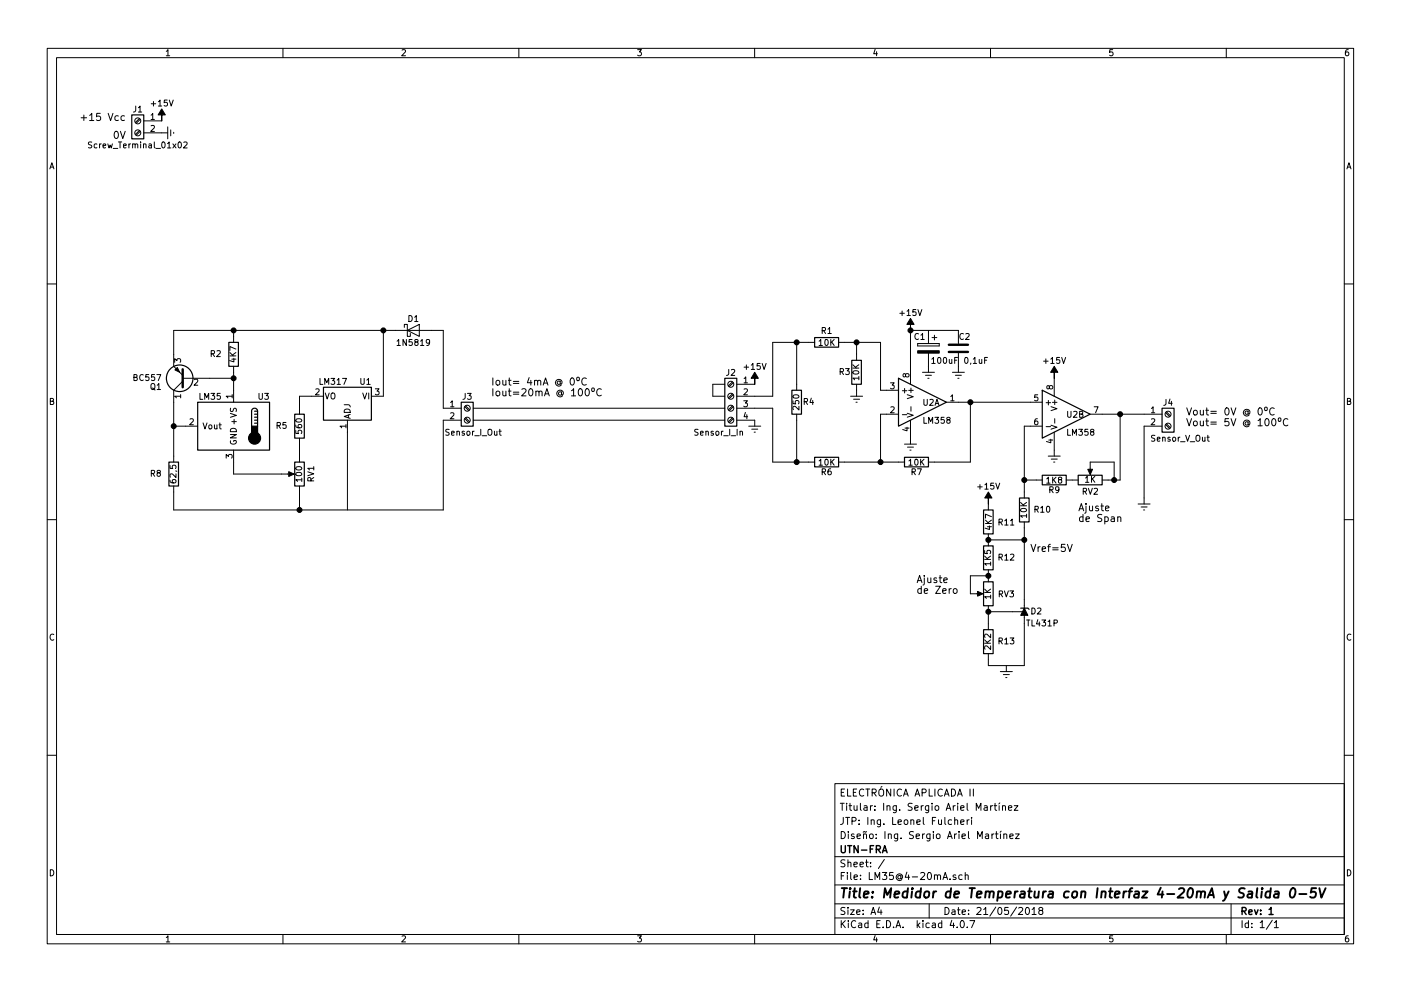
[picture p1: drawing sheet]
<svg xmlns="http://www.w3.org/2000/svg" width="297mm" height="210mm" viewBox="0 0 297 210" stroke-linecap="round" stroke-linejoin="round" font-family="sans-serif">
<g fill="none" stroke="#000" stroke-width=".21">
<path d="M10 10.3h277v189.9h-277zM12 12.2h273v186.1h-273zM35.3 10.9l.3-.4v1.3M35.3 11.8h.7M60 10.3v1.9M85.2 10.6l.5-.1 .3 .4-.8 .9h.8M110 10.3v1.9M135.2 10.5h.8l-.4 .5 .3 .1 .1 .2-.1 .4-.2 .1-.5-.1M160 10.3v1.9M185.5 10.5l-.3 .9h.8M185.9 11v.8M210 10.3v1.9"/>
<path d="M235.9 10.5h-.6v.6h.6l.1 .5-.3 .2-.4-.1M260 10.3v1.9M285.9 10.5l-.4 .1-.2 .2-.1 .8 .3 .2 .4-.1 .1-.4-.1-.2-.4-.1-.3 .3M10.6 35.8l.4-1.3 .4 1.3M10.7 35.5h.6M17.2 25h1.2M17.8 24.4v1.2M19 24.5l.5-.5v1.6M19 25.6h.9M19.5 30.2h-.7v.4a.54 .54 0 0 1 .6 .7l-.2 .1-.5-.1M20.5 30.6l-.3-.1-.2 .3 .1 .5h.4M21.1 30.5v.9"/>
<path d="M21.3 24h-.8l-.1 .8 .3-.2 .5 .1 .1 .6-.3 .3-.6-.2M21.5 30.5l-.4 .3M21.8 31l.6-.2v-.2l-.4-.1-.2 .2 .1 .6h.5M22.9 30.5l.2 .9 .2-.6 .3 .6 .2-.9M22.9 24l.5 1.6 .6-1.6M24 31.5h1M24.4 27.9h.2a.81 .81 0 0 1 .5 .7 .81 .81 0 0 1-.5 .8 .98 .98 0 0 1-.2-1.5zM25.1 24.6h-.4l-.3 .3 .1 .6h.6M25.1 30.1h.7M25.5 30.1v1.3M25.5 27.9l.5 1.5 .5-1.5M26.2 31l.6-.2-.1-.2-.3-.1-.2 .2v.6h.5"/>
<path d="M26.4 24.6h-.4l-.3 .3 .1 .6h.6M27.3 30.5v.9M27.7 30.5l-.4 .3M28.1 30.7l.2-.2 .3 .1 .1 .8M28.1 30.5v.9M28.7 30.7l.1-.2 .3 .1 .1 .8M28.8 22.5l-.1 1.1-.4 .2M29.3 22.9l.4-.4v1.3M29.3 23.8h.7M29.6 27.7l-.9 .8M29.6 25.1l-.9 .9M29.7 27.9l-.8 .8"/>
<path d="M29.7 25.3l-.8 .9M29.8 30.1v.1M29.8 30.5v.9M30.4 30.7l.2-.2 .3 .1 .1 .8M30.4 30.5v.9M30.5 28.2h5.1M30.5 25.6h3.8M31.6 30.6h.5v.8M32 24.4l.4-.3v1.2M32 26.7l.5-.1 .2 .4-.7 .9h.7M32 25.3h.7M32.1 22h.9"/>
<path d="M32.1 30.8l-.6 .3 .2 .3 .4-.1M32.5 21.5v1M32.7 30.1v1.1l.2 .2M33.1 31.5h.9M33.6 21.6l.3-.4v1.3M33.6 22.5h.7M34.4 30.2l.2-.1a.67 .67 0 0 1 .4 .7 .67 .67 0 0 1-.4 .6l-.3-.5zM35.5 21.2h-.7v.6h.7v.6l-.2 .1-.5-.1M35.5 30.5l.4-.4v1.3M35.5 31.4h.7M35.6 26.9v2.6M35.9 21.2l.4 1.3 .4-1.3"/>
<path d="M36.2 27.6v1.2M36.7 30.5l.6 .9M36.8 28.1v.2M37.3 30.5l-.6 .9M37.8 30.2l.2-.1a.67 .67 0 0 1 .5 .7 .67 .67 0 0 1-.5 .6l-.3-.5zM39 30.2l.4-.1 .3 .4-.8 .9h.8M285.6 35.8l.4-1.3 .4 1.3M285.7 35.5h.6M10 60.2h2M30.4 79.6a.56 .56 0 0 0-.8 .5 .56 .56 0 0 0 .8 .5M31.5 79.5h-.6v.6h.6v.5l-.1 .1-.5-.1M32.8 79.5h-.6l-.1 .6h.7v.5l-.2 .1-.5-.1"/>
<path d="M33.2 79.5h.9l-.5 1.2M37 76.9v-.8l.5 .4 .1-.4h.6l.1 .2-.1 .6M38.7 79.6l-1.9-1.9v-7.6h57.2v16.5h3.8M44.8 75.1l.6-.1v-.5l-.6-.1v1.3M45.1 75.1l.4 .6M46 74.5l.5-.1 .2 .3-.8 1h.8M48.7 75.5h1.3M48.7 74.8l.8 .7M49.1 76.2h.9M49.5 70.1v2.5M49.5 77.7v7.6M49.6 76v.8l-.9-.3"/>
<path d="M50 74.1l-1.3-.6v.9M50 74.8l-.7 .5M81.3 70.1v14h-2.6M84.2 72.4l.3-.4v1.3M84.2 73.3h.7M85.7 69.5v-.7h.7v2.6h.6v-.7M86.2 72v1.3l-.8-1.3v1.3M86.4 70.1l2.5-1.3v2.6zM86.7 66.9a.64 .64 0 0 1 .7 .7 .64 .64 0 0 1-.7 .6zM87.4 72h-.6l-.1 .6h.7v.6l-.2 .1-.5-.1M87.9 67.3l.4-.4v1.3M87.9 68.2h.7"/>
<path d="M88.2 72.6l-.3-.3 .1-.2h.6v.3l-.6 .2-.1 .2 .1 .4 .2 .1h.2l.2-.3v-.3l-.2-.1M89.2 72.4l.3-.4v1.3M89.2 73.3h.7M91.1 72.6l-.2 .2-.4-.1-.1-.6 .5-.1 .2 .3-.1 .7-.3 .3h-.2M154.5 78.4v1l-.5 .2M155.1 78.5l.4-.1 .3 .3-.8 .9h.8M157.8 77.9h.9M158.2 77.4v1M159.3 77.5l.3-.4v1.3M159.3 78.4h.7M161.2 77.1h-.6l-.1 .6h.7v.6l-.2 .1-.5-.1M161.6 77.1l.4 1.3 .4-1.3"/>
<path d="M168.9 72.6v10.2M172.7 72.6h-8.9v11.5h-7.6M173.7 72.4l.3-.4v1.3M173.7 73.3h.7M174.3 70.1h.6l.1-.5-.7-.1v1.3M174.6 70.1l.4 .7M175 72.1l.2-.1a.67 .67 0 0 1 .4 .7 .67 .67 0 0 1-.4 .6l-.3-.5zM175.5 69.8l.4-.3v1.3M175.5 70.8h.8M176.1 72v1.3M176.3 72.6l.6 .7M176.9 72l-.8 .7"/>
<path d="M177.8 72.6h8.9v10.2h3.8M178.1 78.9l.6-.1 .1-.5-.7-.1v1.3M178.4 78.9l.4 .6M179.3 78.2h.8l-.5 .5 .4 .1v.5l-.2 .2-.5-.2M180.8 78.1h1.3M180.8 77.4l.7 .7M180.9 78.8a.76 .76 0 0 1 1.2 .3 .74 .74 0 0 1-1.3-.1zM181.6 72.6v3.8M182.1 79.9v.7M182.1 77.4l-.7 .5M190.8 66.5h.9M191.3 66v.9"/>
<path d="M192 79.5l.3-.2h.3l.1 .2v.4l-.4 .1-.3-.1-.1-.6h-.3l-.1 .6 .3 .1 .2-.2M192.3 66l.4-.3v1.2M192.3 66.9h.7M194.2 65.7h-.6l-.1 .6h.7v.5l-.2 .1-.5-.1M194.6 73.4h4.5zM194.6 72.9h4.5zM194.6 72.9v.5zM194.6 65.7l.4 1.2 .5-1.2M194.7 70.9a.56 .56 0 0 0-.7 .5 .56 .56 0 0 0 .7 .5M195.2 71.1l.4-.3v1.2M195.2 72h.8M195.6 79h2.5"/>
<path d="M196.2 79.6h1.3M196.8 70.1v2.8M196.8 74.9v4.1M197.6 76.2l.3-.4v1.3M197.6 77.1h.7M197.6 71.6h1M198.1 71.1v1M198.9 75.9l.2-.1a.67 .67 0 0 1 .4 .7 .67 .67 0 0 1-.4 .6l-.3-.5zM199.1 72.9v.5zM200.1 75.9l.2-.1a.67 .67 0 0 1 .4 .7 .67 .67 0 0 1-.4 .6l-.3-.5zM201.3 76.2v.8l.3 .1 .2-.1M201.8 76.2v.9"/>
<path d="M201.9 79h2.6M202.4 76.4h.4M202.6 79.6h1.2M203 75.8h-.6v1.3M203.2 72.9v-2.8h-10.2v11.4M203.2 74.9v4.1M204.3 70.9a.56 .56 0 0 0-.8 .5 .56 .56 0 0 0 .8 .5M204.6 75.9l.2-.1a.67 .67 0 0 1 .4 .7 .67 .67 0 0 1-.4 .6l-.3-.5zM204.8 70.9l.5-.1 .2 .3-.8 .9h.8M205.8 77l-.1 .3M206.3 76.2l.4-.4v1.3M206.3 77.1h.8"/>
<path d="M207.6 76.2l.1 .8 .3 .1 .2-.1M208.2 76.2v.9M208.8 76.4h.4M209.4 75.8h-.6v1.3M221.3 76.6h.9M221.7 76.1v1M222.8 76.2l.3-.4v1.3M222.8 77.1h.7M224.7 75.8h-.6l-.1 .6h.7v.6l-.2 .1-.5-.1M225.1 75.8l.4 1.3 .4-1.3M285 60.2h2M10.7 85.1h.5l.1-.5-.6-.1v1.3h.5l.2-.4-.3-.3"/>
<path d="M28.4 80.1l.6-.1v-.4l-.6-.1v1.2h.5l.2-.4-.3-.2M32.2 81.4h.5l.1 .8a.42 .42 0 0 1-.2 .4 .42 .42 0 0 1-.4 0l-.2-.4zM32.2 82.3l.7 .4M33.3 81.7l.4-.3v1.2M33.3 82.6h.7M36 98.7v.7h.6v-.7h.6l.1 .2-.1 .5M36.8 90.4h5.1M37.2 99.9l.3 .1M38.3 84.1h-1.3l.4 .3M38.3 83.7v.7M38.7 80.9l-1.9 1.9v15.2M38.7 80.3h10.8"/>
<path d="M40.3 88.9l.5-.1 .2 .4-.8 .9h.8M41.2 80.6l.5-.1 .2 .3-.8 .9h.8M42.4 83.5v1.2h.6M43.1 89.7l.4 1.3 .4-1.3M43.4 84.7v-1.2l.4 .8 .4-.8v1.2M44.3 90.3l.4-.2 .2 .3v.3l-.2 .3-.4-.1zM44.7 83.5h.8l-.4 .4 .4 .1v.6l-.2 .1-.6-.1M45.5 90.1v.8l.3 .1 .2-.1M46 90.1v.9M46.4 90.1h.5M46.6 89.7v1.1l.3 .2M46.7 83.5h-.6l-.1 .5h.7v.6l-.2 .1-.5-.1"/>
<path d="M48 97.2v-.8l.4 .4 .1-.3h.6l.1 .1-.1 .6M48.8 87.7l1.3 .4-1.3 .4M48.8 92.2h1.3l-1.3 .7h1.3M48.9 86.6v.6l.4 .1a.54 .54 0 0 1 .7-.6l.1 .1-.1 .5M48.9 93.5a.59 .59 0 0 0 .6 .7 .59 .59 0 0 0 .5-.7h-.4v.2M48.9 91.1a.69 .69 0 0 1 .8-.2 .69 .69 0 0 1 .4 .7h-1.3zM49.1 89.5h1M49.2 84.1h-1.2l.3 .3M49.2 83.7v.7M49.5 95.5v5.1h12.5M49.6 89v.9M54.9 83.5v1l.2 .2h.3l.2-.2v-1"/>
<path d="M56.1 83.5h.8l-.4 .4 .3 .1v.6l-.1 .1-.6-.1M58.8 90.3l.6-.1v-.5l-.6-.1v1.3M59.1 90.3l.4 .6M60.6 89.6h-.6v.6h.6v.6l-.1 .1-.5-.1M62.7 91.3v.6l.6 .1v-.7h.6l.1 .2-.1 .5M62.7 90.2l.1 .3 .2 .2 .7 .1 .3-.3-.1-.4-.7 .1v.3l.2 .3M62.8 89a.76 .76 0 0 1 1.2 .3 .74 .74 0 0 1-1.3-.2zM62.8 99.2a.76 .76 0 0 1 1.2 .2 .74 .74 0 0 1-1.3-.1zM63.5 93v5M66.5 99.4h-1.2l.3 .3M66.5 99v.7M67 82.6l.4-.1 .3 .3-.8 1h.8"/>
<path d="M67.8 80.3v1.3h.7M68.6 84.1h-5.1v3.8M68.9 81.6v-1.3l.4 .9 .4-.9v1.3M69 83.4l.4 1.3 .4-1.3M70.2 80.3h.8l-.5 .5 .4 .1v.5l-.2 .2-.5-.2M70.2 83.6l.3-.2h.3l.2 .8a.42 .42 0 0 1-.2 .4 .42 .42 0 0 1-.4 0l-.2-.4zM71.5 80.6l.3-.3v1.3M71.5 81.6h.7M72.6 80.3h.9l-.6 1.3M73 85.9h1l.2 .5M73 87a.69 .69 0 0 1 .8-.2 .69 .69 0 0 1 .4 .7h-1.2zM73.4 90.4h-1.3l.3 .4"/>
<path d="M73.4 90.1v.7M73.7 89.1v19.1M73.9 88.1v.5M74.2 87.9l-1.2 .5 1.2 .4M76.5 80.3v1l.2 .3h.3l.2-.3v-1M76.9 83.4l.4 1.3 .4-1.3M77.8 80.6l.3-.3v1.3M77.8 81.6h.7M78.2 83.4v1.3M79.6 82.5h.8l-.5 .5 .4 .1v.5l-.2 .2-.5-.2M95.2 91.1h-.6v.5a.54 .54 0 0 1 .6 .6l-.2 .1h-.5M95.5 85.4l.4-.4v1.3"/>
<path d="M95.5 87.7l.5-.1 .2 .3-.7 .9h.7M95.5 86.3h.7M95.7 91.9l.6-.1v-.2l-.4-.1-.2 .2 .1 .6h.5M96.9 91.6l.2-.1 .3 .1v.7M96.9 91.5v.8M97.8 89.1h-3.8v19.1h-57.2v-5.1M98.5 91.6l-.4-.1-.1 .2v.2l.5 .1v.3h-.5M98.5 88.8l.9 .9M98.5 86.3l.9 .8M98.6 83.5v1l-.5 .2M98.7 88.6l.9 .9M98.7 86.1l.9 .8"/>
<path d="M99 91.6l.4-.1 .2 .2v.4l-.2 .2-.4-.1zM99.1 83.5h.8l-.4 .4 .3 .1v.6l-.1 .1-.6-.1M100.2 91.5v.8M100.3 86.6h53.4M100.3 89.1h53.4M100.5 91.5l-.3 .2M100.7 92.5h.9M101.9 91.1v1.2M102.2 92.5h1M103.5 91.3l.2-.2h.4l.2 .8a.42 .42 0 0 1-.2 .4 .42 .42 0 0 1-.5 0l-.1-.4zM104.5 80.2v1.5M104.5 82.5v1.5"/>
<path d="M104.8 91.5l.1 .8h.3l.2-.1M105.2 80.8l.3-.1 .4 .1 .1 .6-.2 .2-.3 .1-.3-.1zM105.2 83.1l.3-.1 .4 .1 .1 .6-.2 .2-.3 .1-.3-.2zM105.4 91.5v.8M105.8 91.5h.5M106 91.1v1l.3 .2M106.6 80.7l.1 .9 .3 .1 .3-.1M106.6 83l.1 .9 .3 .1 .3-.2M107.3 80.7v1M107.3 83v1M107.8 80.7h.6M107.8 83h.6"/>
<path d="M108 80.2v1.3l.4 .2M108 82.5v1.3l.4 .2M108.8 80.9h1.2M108.8 81.4h1.2M108.8 83.2h1.2M108.8 83.6h1.2M110.6 82.6l.6-.1 .3 .4-.9 1.1h.9M112.2 80.1l-.4 1.1h1M112.2 82.6l.3-.1a.81 .81 0 0 1 .5 .7 .81 .81 0 0 1-.5 .8l-.3-.2-.1-.4zM112.5 80.7v1M113.3 80.8h.1a.36 .36 0 0 1 .6 .1v.8M113.3 80.7v1"/>
<path d="M113.6 83.1h.1a.36 .36 0 0 1 .6 .1v.8M113.6 83v1M114 80.9a.35 .35 0 0 1 .3-.2 .35 .35 0 0 1 .4 .2v.8M114.3 83.2a.35 .35 0 0 1 .3-.2 .35 .35 0 0 1 .3 .2v.8M115.2 81.7l.5-1.5 .5 1.5M115.3 81.3h.7M115.4 84l.6-1.5 .5 1.5M115.6 83.6h.7M118.8 81a.36 .36 0 0 0-.6-.1 .36 .36 0 0 0 0 .6 .36 .36 0 0 0 .6-.1M118.8 80.8v.7a.58 .58 0 0 0 .3-.8 .58 .58 0 0 0-.9-.2 .72 .72 0 0 0-.3 1.1 .72 .72 0 0 0 1.1 .1M119 83.3a.36 .36 0 0 0-.5-.1 .36 .36 0 0 0 0 .6 .36 .36 0 0 0 .5-.1M119 83.1l.1 .7a.58 .58 0 0 0 .2-.8 .58 .58 0 0 0-.8-.2 .72 .72 0 0 0-.3 1.1 .72 .72 0 0 0 1.1 .1"/>
<path d="M121.1 80.3l.2-.1a.81 .81 0 0 1 .5 .7 .81 .81 0 0 1-.5 .8 .98 .98 0 0 1-.2-1.4zM121.2 82.9l.4-.4v1.5M121.2 84h.8M122.8 82.6l.2-.1a.81 .81 0 0 1 .5 .7 .81 .81 0 0 1-.5 .8l-.2-.2-.2-.4zM124.2 82.6l.2-.1a.81 .81 0 0 1 .6 .7 .81 .81 0 0 1-.6 .8l-.2-.2-.1-.4zM124.3 80.3a.72 .72 0 0 0-1 .5 .72 .72 0 0 0 .7 .9l.3-.1M127.5 82.6a.72 .72 0 0 0-1 .5 .72 .72 0 0 0 .7 .9l.3-.2M148 91.1h-.6l-.1 .5a.54 .54 0 0 1 .7 .6l-.2 .1h-.5M148.5 91.9l.6-.1-.1-.2-.3-.1-.2 .2 .1 .6h.4M149.7 91.6l.1-.1 .3 .1 .1 .7M149.7 91.5v.8M151.2 91.6l-.3-.1-.2 .2 .1 .2 .4 .1v.3h-.5"/>
<path d="M151.8 91.6l.4-.1 .2 .2v.4l-.2 .2-.4-.1zM153 91.5v.8M153.3 91.5l-.3 .2M153.4 92.5h1M153.7 81.5h-2.6v2.6h2.6M154.7 91.1v1.2M155 92.5h1M155.3 88.6l-.9 .9M155.3 86.1l-.9 .8M155.3 83.6l-.9 .8M155.3 81l-.9 .9M155.5 88.8l-.9 .9"/>
<path d="M155.5 86.3l-.9 .8M155.5 83.7l-.9 .9M155.5 81.2l-.9 .8M156.2 86.6h7.6v11.4h8.9M156.2 89.1h3.8v1.3M156.2 81.5h3.8M156.3 91.1v1.2M156.9 91.6l.2-.1 .3 .1v.7M156.9 91.5v.8M157.7 85h.8l-.5 .5 .4 .1v.6l-.2 .1-.5-.1M157.8 80.3l.3-.3v1.2M157.8 82.6l.4-.1 .3 .3-.8 1h.8"/>
<path d="M157.8 81.2h.7M158 87.5l-.2 .9h.7M158.3 88v.8M158.7 90.4h2.6M159.4 91.1h1.3M159.9 91.7h.2M168.1 85v.6l.6 .1v-.7h.6l.1 .2-.1 .5M168.2 83.9a.69 .69 0 0 1 1.2 .3 .74 .74 0 0 1-1.3-.1zM168.9 87.9v10.1M169.4 86.2v.8l-.9-.8-.4 .2 .1 .5M170.5 85.2l.6-.1 .1-.4-.7-.1v1.2M170.8 85.2l.4 .6"/>
<path d="M172 84.5l-.3 .9h.8M172.3 85v.8M173.7 97.8l.3-.4v1.3M173.7 98.7h.7M175 97.5l.2-.1a.67 .67 0 0 1 .4 .7 .67 .67 0 0 1-.4 .6l-.3-.5zM176.1 99.5h-.3l-.2 .3-.1 .7 .3 .2 .4-.1-.1-.6-.3-.1-.3 .3M176.1 97.4v1.3M176.3 98l.6 .7M176.9 97.4l-.8 .7M177.8 98h14M180.3 84.1h2.6M181 84.7h1.2"/>
<path d="M181.5 85.3h.2M181.6 81.5v2.6M182.1 80.2h-1.3l.4 .4M188.8 81.2h.8l-.4 .5 .3 .1v.6l-.1 .1-.6-.1M188.9 86.4l.5-.1 .2 .4-.8 .9h.8M190.5 87.9h-3.8v10.1M191.3 88h1M191.3 82.9h1M191.8 94.2h2.5M191.8 82.4v1M191.9 90.8h.8M192.3 90.6v.8l-.9-.3"/>
<path d="M192.4 87.7l1.2 .4-1.2 .4M192.4 83.7l1.2 .5-1.2 .4M192.4 94.9h1.3M192.7 82.8h.9M192.7 97.8l.4-.4v1.3M192.7 98.7h.7M192.9 95.5h.3M193 89.1v5.1M193.1 82.3v1M193.1 86.3v.9M194 97.5l.2-.1a.67 .67 0 0 1 .5 .7 .67 .67 0 0 1-.5 .6l-.3-.5zM194.5 99.5h.9l-.6 1.2"/>
<path d="M195.2 97.4v1.3M195.4 98l.5 .7M195.9 84.7v1l.2 .3h.3l.2-.3v-1M195.9 88.5v1.3h.6M195.9 97.4l-.7 .7M196.7 80.3h.3M196.9 89.8v-1.3l.4 .9 .4-.9v1.3M197.2 84.8l.4-.1 .3 .4-.8 .9h.8M198.2 88.5h.8l-.4 .5 .4 .1v.6l-.2 .1-.6-.1M198.2 86l.5-1.3 .4 1.3M198.4 85.6h.6M200.2 88.5h-.6l-.1 .6h.7v.6l-.2 .1-.5-.1"/>
<path d="M200.7 85.3h20.3M201 89.1l-.3-.3 .1-.2h.6v.3l-.6 .2-.1 .2 .1 .4 .2 .1h.2l.2-.2v-.4l-.2-.1M201.6 84.1l.3-.3v1.2M201.6 85h.7M203.1 80.3h.2M205.7 85.3v12.7h-8.9M219.9 88.8l-.3 .1-.2 .2v.8l.2 .2 .4-.1-.1-.6-.3-.1-.2 .3M220 83.8h-.6v.5h.6v.6l-.2 .1-.4-.1M221 90.4h-3.8v15.3M221.8 85.4h1M221.8 90.5h1M222.2 96.8h2.6"/>
<path d="M222.3 85v.9M222.4 93.4h.8M222.5 82l.2-.2 .4 .1 .1 .1-.1 .4-.4 .1-.2-.1-.1-.5h-.4v.5l.2 .1 .3-.2M222.8 93.2v.7l-.9-.2M222.8 90.2l1.3 .4-1.3 .5M222.8 86.3l1.3 .4-1.3 .4M222.9 97.4h1.3M223.1 85.4h1M223.4 98h.2M223.5 80.3v3.8M223.5 91.7v5.1M223.6 84.9v.9"/>
<path d="M223.6 88.8v1M226.4 87.3v1l.2 .2h.2l.3-.2v-1M226.4 91.1v1.2h.6M227.4 92.3v-1.2l.4 .9 .4-.9v1.2M227.6 87.4l.5-.1 .2 .3-.7 .9h.7M228.7 91.1h.8l-.4 .5 .3 .1v.5l-.1 .1-.6-.1M228.9 87.9l.6-.1v-.4l-.6-.1v1.2h.5l.2-.4-.3-.2M230.7 91.1h-.7v.6h.7v.5l-.2 .1-.5-.1M231.1 87.9h15.3M231.4 91.6l-.2-.2 .1-.3 .6 .1v.3l-.6 .2-.1 .2 .1 .3 .1 .1h.3l.2-.2v-.4l-.2-.1M232 86.3h.8l-.5 1.3M237.5 87.9v13.9h-3.8"/>
<path d="M244.1 86.7l.4-.4v1.3M244.1 88.9l.5-.1 .2 .4-.8 .9h.8M244.1 87.6h.7M244.9 92.4h-.7v.4a.54 .54 0 0 1 .6 .7l-.2 .1-.5-.1M245.4 93.2l.5-.1v-.3h-.4l-.1 .1v.6h.5M246.4 90.4h-3.8v16.5M246.5 92.9l.2-.1h.3v.8M246.5 92.8v.8M247.1 90.1l.9 .8M247.1 87.5l.9 .9M247.2 84.7v1.1l-.5 .2M247.3 89.9l.9 .8"/>
<path d="M247.3 87.4l.9 .8M248.1 84.7l-.3 .9h.7M248.1 92.8h-.3l-.2 .1v.2l.5 .1v.3h-.5M248.4 85.1v.9M248.7 92.9l.3-.1 .3 .2v.4l-.3 .2-.3-.1zM249.8 92.8v.8M250.2 92.8l-.4 .2M250.3 93.7h1M251.4 92.3l.4 1.3 .4-1.3M251.6 86.5l.5 1.6 .5-1.6M251.6 88.8l.5 1.5 .5-1.5M252.3 93.7h1"/>
<path d="M253.1 87.2l.2-.2 .5 .2v.6l-.1 .2-.4 .1-.2-.2zM253.1 89.5l.2-.2 .5 .2v.6l-.1 .2h-.4l-.2-.1zM253.6 92.5l.2-.2 .4 .1 .2 .8a.42 .42 0 0 1-.2 .4 .42 .42 0 0 1-.5-.1l-.1-.3zM254.5 87l.1 1 .3 .1 .2-.2M254.5 89.3l.1 1h.3l.2-.1M254.9 92.8l.1 .7 .3 .1 .2-.1M255.1 87v1.1M255.1 89.3v1M255.5 92.8v.8M255.7 87h.5M255.7 89.3h.5M255.9 86.5v1.4l.3 .2"/>
<path d="M255.9 88.8v1.3l.3 .2M255.9 92.8h.5M256.1 92.3v1.1l.3 .2M256.7 87.3h1.2M256.7 87.7h1.2M256.7 89.6h1.2M256.7 90h1.2M259.8 86.7l.3-.2a.81 .81 0 0 1 .5 .8 .81 .81 0 0 1-.5 .8l-.3-.2-.1-.4zM260.5 88.8h-.7l-.1 .8 .2-.2 .5 .1 .2 .6-.3 .2-.6-.1M261 86.5l.5 1.6 .5-1.6M261 88.8l.5 1.5 .5-1.5M264.6 87.3a.36 .36 0 0 0-.5 0 .36 .36 0 0 0 0 .5 .36 .36 0 0 0 .5 0"/>
<path d="M264.6 87.2l.1 .7a.58 .58 0 0 0 .2-.9 .58 .58 0 0 0-.8-.1 .72 .72 0 0 0-.4 1.1 .72 .72 0 0 0 1.1 .1M264.6 89.6a.36 .36 0 0 0-.5 0 .36 .36 0 0 0 0 .5 .36 .36 0 0 0 .5 0M264.6 89.5l.1 .6a.58 .58 0 0 0 .2-.8 .58 .58 0 0 0-.8-.1 .72 .72 0 0 0-.4 1 .72 .72 0 0 0 1.1 .1M266.7 89.2l.5-.4v1.5M266.7 90.3h.9M266.9 86.7l.2-.2a.81 .81 0 0 1 .5 .8 .81 .81 0 0 1-.5 .8l-.2-.2-.2-.4zM268.3 89l.3-.2a.81 .81 0 0 1 .5 .8 .81 .81 0 0 1-.5 .7l-.3-.1-.1-.4zM269.8 89l.2-.2a.81 .81 0 0 1 .5 .8 .81 .81 0 0 1-.5 .7l-.2-.1-.2-.4zM270.2 86.7a.72 .72 0 0 0-1.1 .5 .72 .72 0 0 0 .7 .9l.4-.2M273 89a.72 .72 0 0 0-1 .5 .72 .72 0 0 0 .7 .8l.3-.1M285.7 85.1h.5l.1-.5-.6-.1v1.3h.5l.2-.4-.3-.3M10 110.3h2"/>
<path d="M32.1 100.5l.6-.1v-.5l-.6-.1v1.3M32.4 100.5l.4 .6M33.5 100.3l-.2-.2 .1-.3 .6 .1v.3l-.6 .2-.1 .2 .1 .3 .1 .2h.3l.2-.3v-.3l-.2-.2M36 101.9l.1 .3 .2 .2 .8 .1 .2-.3-.1-.4-.6 .1-.1 .3 .3 .3M37.3 100.5v.8l-.9-.8-.4 .3 .1 .4M62.8 100.4a.76 .76 0 0 1 1.2 .3 .74 .74 0 0 1-1.3-.2zM63.5 103.1v5.1M64 101.8h-1.3l.4 .4M64 101.4v.8M65.3 100.1l1.2 .4-1.2 .4M65.9 102l-.1-.6h-.4l-.1 .6h1.2M66.5 101.3l-.6 .4"/>
<path d="M174.3 100.1l.6-.1 .1-.4-.7-.1v1.2M174.6 100.1l.4 .6M193.4 100.1l.6-.1v-.4l-.6-.1v1.2M193.7 100.1l.4 .6M207.3 103.3h1M207.8 102.8v1M208.8 116.8v.6l.5 .1v-.7h.6l.1 .2-.1 .5M208.8 118.7h1.2M208.8 118l.7 .7M208.8 102.9l.4-.4v1.3M208.8 103.8h.7M208.9 111.1h1.3"/>
<path d="M208.9 110.4l.8 .7M209.3 111.8h.9M209.5 106.9v1.3M209.5 113.3v2.5M209.5 114.5h7.7M209.8 111.6v.7l-.9-.2M210 119.6h-1.2l.3 .4M210 119.2v.8M210 118l-.7 .5M210.2 109.6l-1.3-.5v.8M210.2 110.4l-.7 .5M210.7 102.5h-.6l-.1 .6h.7v.6l-.2 .1-.5-.1"/>
<path d="M211.1 102.5l.4 1.3 .5-1.3M211.8 118.2h.6l.1-.5-.7-.1v1.2M211.8 110.8l.6-.1 .1-.5-.7-.1v1.3M212.1 118.2l.4 .6M212.1 110.8l.4 .6M213 117.9l.4-.3v1.2M213 110.5l.4-.4v1.3M213 118.8h.7M213 111.4h.7M214.2 117.7l.5-.1 .3 .3-.8 .9h.8M214.2 110.5l.4-.4v1.3M214.2 111.4h.8"/>
<path d="M216.4 107.3h1.3M216.4 106.6l.7 .7M216.4 108a.76 .76 0 0 1 1.3 .3 .74 .74 0 0 1-1.3-.1zM217.2 110.7v30.5h-7.7v-2.5M217.2 101.8h3.8M217.7 109.4h-1.3l.3 .4M217.7 109.1v.7M217.7 106.6l-.8 .5M218.6 115.5l.5 1.5 .5-1.5M219.4 108.1l.6-.1 .1-.5-.7-.1v1.3M219.7 108.1l.4 .6M220.1 116v1"/>
<path d="M220.5 116l-.4 .3M220.6 107.8l.4-.4v1.3M220.6 108.7h.8M221 116.5l.7-.1-.1-.3-.4-.1-.2 .2v.7h.6M221.9 101.6l.4-.4v1.3M221.9 102.5h.7M222 107.5l.1-.1a.67 .67 0 0 1 .5 .6 .67 .67 0 0 1-.5 .7l-.2-.5zM222.1 116h.6M222.6 103.9h.6v-.5l-.6-.1v1.2M222.7 115.5l-.4 .2v1.3M222.9 103.9l.4 .6M223.2 116.2h1.2"/>
<path d="M223.2 116.7h1.2M223.2 101.2v1.3M223.4 101.8l.5 .7M223.9 101.2l-.7 .7M224.5 103.8l-.2 .3-.4-.1v-.6l.4-.1 .2 .2v.7l-.3 .3h-.3M224.6 101.8l-.2-.3 .1-.2h.6v.3l-.6 .2-.1 .2 .1 .4 .1 .1h.3l.2-.2v-.4l-.2-.1M225.8 115.5h-.7l-.1 .7 .2-.1h.5l.2 .6-.3 .3-.6-.1M226.1 101.8h2.5M226.3 115.5l.5 1.5 .5-1.5M228.8 108.4l.5-1.5 .5 1.5M228.9 107.9h.7M229.6 109.7l-.4-.1-.3 .4 .1 .6h.6"/>
<path d="M229.6 109.1v1.6M229.7 104.3l.6-.1v-.5l-.6-.1v1.3M230 104.3l.4 .6M230.1 101.4l.4-.3v1.2M230.1 102.3h.8M230.3 107.4v1.3l-.3 .2M230.3 106.9v.1M230.3 110.2l.7-.2-.1-.3-.4-.1-.2 .3v.7h.6M230.8 103.6l.4 1.3 .4-1.3M231 107.4l.1 .9 .3 .1 .2-.2M231.1 100.3v-2.3h5.1v3.8M231.4 101.1v1.2"/>
<path d="M231.6 101.6l.5 .7M231.6 107.4v1M232 103.7l.5-.1 .2 .4-.8 .9h.8M232.1 101.1l-.7 .7M232.9 107.4h-.4l-.2 .2 .1 .2 .5 .1v.4h-.6M233.4 107.4h.6M233.6 106.9v1.3l.4 .2M233.6 109.2l-.6-.1-.2 .2v.4l.7 .3 .1 .4-.3 .3-.6-.1M234.2 109.7l.5-.1 .3 .4-.2 .6h-.6M234.2 109.6v1.6M234.4 107.9l.7-.2v-.3h-.5l-.2 .2 .1 .7h.6M235.6 109.7h.6l.1 1"/>
<path d="M236.3 110l-.7 .2a.3 .3 0 0 0 .2 .5l.5-.1M237 109.8l.1-.1a.36 .36 0 0 1 .5 .2v.8M237 109.6v1.1M241.3 106.9h2.5M241.9 107.6h1.3M242.4 108.2h.3M285 110.3h2M11.4 134.6a.58 .58 0 0 0-.8 .6 .58 .58 0 0 0 .8 .5M194.5 123.6l.5-1.5 .5 1.5M194.6 123.2h.7M195.3 125l-.4-.1-.3 .3 .1 .6h.6M195.3 124.4v1.5"/>
<path d="M196 122.6v1.3l-.3 .2M196 122.1v.1M196 125.4l.7-.2-.1-.2-.4-.1-.2 .2v.7h.6M196.7 122.6l.1 .9 .3 .1 .3-.1M197.4 122.6v1M198.4 124.4h1l-1 1.5h1M198.6 122.7l-.4-.1-.2 .2 .1 .2 .5 .2v.3h-.6M199.1 122.6h.6M199.3 122.1v1.3l.4 .2M199.9 125.4l.7-.2-.1-.2-.4-.1-.2 .2v.7h.6M200.1 123.1l.7-.1v-.3l-.5-.1-.2 .2 .1 .7h.6M201.2 124.9v1"/>
<path d="M201.7 124.9l-.5 .3M202.3 125l.3-.1 .3 .3v.4l-.3 .3-.5-.3zM208.8 125.7h1.2M208.8 125l.7 .7M208.8 136.5h1.2M208.8 135.8l.7 .7M209.5 122.2h-3.8v3.8h2.3M209.5 120.9v2.5M209.5 128.5v5.1M209.5 129.8h7.7M210 126.6h-1.2l.3 .4M210 137v.8l-.9-.8-.3 .3 .1 .4"/>
<path d="M210 134.5v.8l-.9-.8-.3 .3 .1 .4M210 126.3v.7M210 125l-.7 .5M210 135.8l-.7 .5M211.8 136l.6-.1 .1-.4-.7-.1v1.2M211.9 126h.6v-.5l-.6-.1v1.2M212.1 136l.4 .6M212.2 126l.4 .6M213 125.4l.4 1.2 .4-1.2M213 135.7l.4-.3v1.2M213 136.6h.7M214.1 125.4h.8l-.4 .5 .3 .1v.5l-.1 .1-.6-.1"/>
<path d="M214.2 135.4h.8l-.5 .4 .4 .1v.6l-.2 .1-.5-.1M217.7 131.5h.7M218 131.5v1.3M218.8 129a.64 .64 0 0 1 .7 .6 .64 .64 0 0 1-.7 .7zM218.8 131.5v1.3h.6M220 129.1l.5-.1 .2 .4-.8 .9h.8M220 131.5l-.2 .9h.7M220.3 131.9v.9M220.9 131.5h.8l-.4 .5 .3 .1v.6l-.1 .1-.6-.1M222.2 131.9l.4-.4v1.3M222.2 132.8h.7M223.5 132.2l.6-.1v-.5l-.6-.1v1.3"/>
<path d="M286.4 134.6a.58 .58 0 0 0-.8 .6 .58 .58 0 0 0 .8 .5M212.1 142.5h2.5M212.7 143.1h1.3M213.2 143.8h.3M213.4 141.2v1.3M10 160.2h2M177 166.3h108v32h-108zM178.2 170.4h.8M178.4 176.4a.76 .76 0 0 1 .8 .8 .76 .76 0 0 1-.8 .7zM178.4 168.1h.5M178.6 170.4v1.5M178.8 173.4l-.1 1.3-.5 .2"/>
<path d="M179.1 167.4h-.7v1.5h.7M179.3 173.4h.8M179.5 170.4v.2M179.5 170.9v1M179.7 167.4v1.5h.7M179.7 173.4v1.5M179.9 176.4v.2M179.9 176.9v1M180 170.9h.6M180.2 170.4v1.3l.4 .2M180.6 174.2l.8-.1 .1-.2-.1-.3-.2-.2h-.6v1.5M180.9 168.1h.5"/>
<path d="M181.1 177l-.4-.1-.2 .2 .1 .3 .5 .1v.3h-.6M181.1 170.9l.1 1h.3l.2-.1M181.6 167.4h-.7v1.5h.7M181.7 177.4l.7-.1v-.3l-.5-.1-.2 .2 .1 .7h.6M181.7 170.9v1M182.1 174.8v.1M182.1 174v.1M182.4 170.4v1.3l.2 .2M183.1 177.1l.2-.2 .4 .1v.9M183.1 176.9v1M183.1 167.6a.71 .71 0 0 0-1 .5 .71 .71 0 0 0 .8 .8l.2-.1M183.2 171h.6v.9"/>
<path d="M183.6 167.4h.8M183.7 176.4l-.2 .2-.3-.2-.2 .2M183.8 171.3l-.7 .3 .3 .3h.4M184 167.4v1.5M184 173.4v1.5M184.4 177.1l.2-.2 .5 .2v.5l-.1 .2-.4 .1-.2-.1zM184.6 170.9v1M184.7 174.1l.2-.2 .4 .1v.9M184.7 173.9v1M184.9 168.2l.7-.1 .2-.2-.1-.3-.2-.2h-.6v1.5M185 170.9l-.4 .3M185.3 168.2l.5 .7"/>
<path d="M185.5 171.8v.1M185.5 171v.1M185.8 177.8v.1M185.8 177v.1M186.6 167.5l.1-.1a.53 .53 0 0 1 .7 .5v.5a.51 .51 0 0 1-.8 .4 .99 .99 0 0 1 0-1.3zM186.7 173.9l-.1 1.4-.2 .1h-.3M186.7 174l-.4-.1-.3 .3 .1 .6 .2 .1 .4-.1M187 166.8l-.2 .3M187.4 170.4v1.5M187.4 174.8v.1M187.6 176.4v1.5M188.1 171.1l.2-.2 .3 .1 .1 .9"/>
<path d="M188.1 170.9v1M188.3 177.1l.2-.2 .4 .1 .1 .9M188.3 176.9v1M188.8 167.4v1.5l-.8-1.5v1.5M189.3 173.4v1.5h.7M189.6 167.4v1.5M190 170.9v1.4l-.2 .1h-.4M190 171l-.4-.1-.3 .3 .1 .6 .2 .1h.4M190.3 176.9v1.4l-.3 .1h-.3M190.3 177l-.4-.1-.3 .3 .1 .6 .2 .1 .4-.1M190.4 174.4l.7-.1v-.3l-.5-.1-.2 .2 .1 .7h.6M190.8 171.8v.1"/>
<path d="M191 177.8v.1M191.1 167.6a.71 .71 0 0 0-1 .5 .71 .71 0 0 0 .8 .8l.2-.1M191.6 168.9l.4-1.5 .6 1.5M191.7 168.5h.7M191.8 174.1l.2-.2 .4 .2 .1 .5-.1 .2-.4 .1-.2-.1zM193.1 174.1l.2-.2 .4 .1 .1 .9M193.1 173.9v1M193.4 170.5l-.6-.1-.3 .3 .1 .3 .7 .4v.4l-.2 .1h-.6M193.7 176.5l-.6-.1-.3 .3 .1 .3 .7 .4v.4l-.2 .1-.6-.1M194 171.4l.7-.1-.1-.3-.4-.1-.2 .2v.8h.6M194 168.9l.5-1.5 .5 1.5M194.1 168.5h.7"/>
<path d="M194.2 177.4l.7-.1v-.3l-.4-.1-.3 .2 .1 .7h.6M194.4 174.4l.7-.1-.1-.3-.4-.1-.2 .2 .1 .7h.5M195.3 170.9v1M195.5 168.2l.7-.1 .2-.2-.1-.3-.2-.2h-.6v1.5M195.6 176.9v1M195.8 173.4v1.3l.2 .2M195.8 170.9l-.5 .3M196 176.9l-.4 .3M196.9 170.9l-.1 1.4-.2 .1h-.3M196.9 171l-.4-.1-.3 .3 .1 .6 .2 .1h.4M197 167.4v1.5h.7M197.2 176.9l-.1 1.4-.2 .1h-.4"/>
<path d="M197.2 177l-.5-.1-.2 .3v.6l.2 .1 .5-.1M197.6 170.4v.2M197.6 170.9v1M197.7 174.1h.5M197.9 176.4v.2M197.9 176.9v1M198.2 167.4v1.5M198.3 171.1l.2-.2 .5 .2v.5l-.1 .3h-.4l-.2-.1zM198.4 173.4h-.7v1.5M198.6 177.1l.2-.2 .4 .2 .1 .5-.1 .2-.4 .1-.2-.1zM199 173.9l.1 .9 .3 .1 .2-.1M199.6 173.9v1"/>
<path d="M199.8 167.6a.71 .71 0 0 0-1 .5 .71 .71 0 0 0 .7 .8l.3-.1M200.2 168.9l.5-1.5 .5 1.5M200.3 173.4v1.3l.2 .2M200.4 168.5h.7M200.6 171.9l.5-1.5 .5 1.5M200.7 171.5h.7M200.9 177.9l.5-1.5 .5 1.5M201 177.5h.7M201.7 167.4a.76 .76 0 0 1 .9 .8 .76 .76 0 0 1-.9 .7zM201.8 174l-.5-.1-.3 .3 .1 .6 .2 .1 .5-.1M202.1 170.9v1M202.4 176.9v1"/>
<path d="M202.4 174.1l.2-.2 .4 .1v.9M202.4 173.4v1.5M202.5 170.9l-.4 .3M202.8 176.9l-.4 .3M203 168.9l.5-1.5 .5 1.5M203 170.4v.2M203 170.9v1M203.1 168.5h.8M203.3 176.4v.2M203.3 176.9v1M203.7 174.4l.7-.1-.1-.3-.4-.1-.2 .2 .1 .7h.5M203.7 171.4l.7-.1-.1-.3-.4-.1-.2 .2 .1 .8h.5"/>
<path d="M204 177.4l.7-.1-.1-.3-.4-.1-.2 .2v.7h.6M205.1 170.4v1.3l.2 .2M205.1 173.9v1M205.3 176.4v1.3l.2 .2M205.5 173.9l-.4 .3M205.7 167.4v1.5M206 173.4v.2M206 173.9v1M206.4 167.4v1.5M207 171.9v-1.5l.5 1.1 .5-1.1v1.5M207.3 177.9v-1.5l.5 1.1 .5-1.1v1.5M208.7 171h.6v.9"/>
<path d="M209 177h.5l.1 .9M209.3 171.3l-.7 .3 .2 .3h.5M209.6 177.3l-.7 .3 .2 .3 .5-.1M210 170.9v1M210.3 176.9v1M210.5 170.9l-.5 .3M210.7 176.9l-.4 .3M210.8 170.9h.5M211 170.4v1.3l.3 .2M211 176.9h.6M211.3 176.4v1.3l.3 .2M211.8 170.9v1"/>
<path d="M212 170.4l-.2 .2M212.1 176.9v1M212.3 176.3l-.3 .3M212.5 171.1l.3-.2 .3 .1 .1 .9M212.5 170.9v1M212.8 177.1l.2-.2 .4 .1 .1 .9M212.8 176.9v1M213.8 171.4l.7-.1v-.3l-.5-.1-.2 .2 .1 .8h.6M214.1 177.4l.7-.1v-.3l-.5-.1-.2 .2 .1 .7h.6M215 170.9h.8l-.8 1h.8M215.3 176.9h.8l-.8 1h.8M285 160.2h2"/>
<path d="M10.7 184.5a.65 .65 0 0 1 .7 .7 .65 .65 0 0 1-.7 .6zM35.3 198.9l.3-.4v1.3M35.3 199.8h.7M60 198.3v1.9M85.2 198.6l.5-.1 .3 .4-.8 .9h.8M110 198.3v1.9M135.2 198.5h.8l-.4 .5 .3 .1 .1 .2-.1 .4-.2 .1-.5-.1M160 198.3v1.9M177 194.8h108M177 191.8h108M177 187.8h108M177 181.8h108"/>
<path d="M178.4 195.3v1.5M178.4 185.8h.5M178.6 196l.6 .8M179.1 185.1h-.7v1.5M179.1 192.6l-.5-.1-.3 .3 .1 .3 .7 .4v.4l-.2 .1-.6-.1M179.1 182.5l-.5-.1-.3 .3 .1 .3 .7 .4v.4l-.2 .1-.6-.1M179.2 195.3l-.8 .9M179.7 185.1v.2M179.7 185.6v1M179.8 192.5v.2M179.8 183.1l.2-.2 .4 .1v.9M179.8 182.4v1.5"/>
<path d="M179.8 193v1M179.9 195.3v.2M179.9 195.8v1M180.3 193h.8l-.8 1h.8M180.4 185.1v1.3l.2 .2M181.1 183.4l.7-.1-.1-.3-.4-.1-.2 .2v.7h.6M181.1 186.1l.7-.1-.1-.3-.4-.1-.2 .2 .1 .7h.5M181.4 195.5a.71 .71 0 0 0-1 .5 .71 .71 0 0 0 .8 .8l.2-.1M181.6 193.5l.7-.1v-.3l-.4-.1-.3 .2 .1 .7h.6M182.1 195.9h.6v.9M182.3 183.4l.8-.1-.1-.3-.4-.1-.3 .2 .1 .7h.6M182.4 186.5v.1"/>
<path d="M182.4 185.7v.1M182.7 196.2l-.7 .3 .2 .3 .5-.1M183 193.9v.1M183 193.1v.1M183.5 182.9h.6M183.7 182.4v1.3l.4 .2M184 195.9l-.4-.1-.3 .3 .1 .6 .2 .1 .4-.1M184 195.3v1.5M184.3 185.1v1.5h.7M184.6 183.8v.1M184.6 183v.1M184.7 194l.4-1.5 .5 1.5"/>
<path d="M184.8 193.6h.7M185.5 186.6v-1.5l.5 1.1 .5-1.1v1.5M185.5 198.5l-.3 .9h.8M185.9 199v.8M185.9 196h.5M186.4 192.5l-.3 1h.9M186.6 195.3h-.7v1.5h.7M186.8 193v1M187.1 185.1h.9l-.5 .6 .4 .1v.7l-.2 .1-.6-.1M187.2 196.7v.1M187.5 182.3l-1.3 2M188 195.3a.76 .76 0 0 1 .8 .8 .76 .76 0 0 1-.8 .7z"/>
<path d="M189.4 185.1h-.8v.7l.7-.1 .1 .3v.5l-.2 .1-.6-.1M189.5 196.7v.1M190 196.8l.4-1.5 .6 1.5M190.1 196.4h.7M191 185.9a.37 .37 0 0 0-.5-.1 .37 .37 0 0 0 0 .6 .37 .37 0 0 0 .5-.1M191 185.7v.6l.1 .1a.65 .65 0 0 0-.3-1 .65 .65 0 0 0-.8 .7 .71 .71 0 0 0 .4 .7 .71 .71 0 0 0 .8-.2M191.5 196.7v.1M192.3 185l-.4 1.1h1M192.6 185.6v1M193.4 186h1.2M194.5 195.3v1.5M194.6 196.3l.4 .5"/>
<path d="M195 195.8l-.5 .6M195.2 185.3l.6-.2 .3 .4-1 1.1h1M195.7 195.3v.2M195.7 195.8v1M196.8 185.3l.2-.2a.8 .8 0 0 1 .5 .8 .8 .8 0 0 1-.5 .7l-.4-.6zM197 191.8v3M197 195.9l-.4-.1-.3 .3 .1 .6 .2 .1 .4-.1M197.7 195.9h.6v.9M198.1 185.7l.2-.1 .4 .1 .1 .9M198.1 185.6v1M198.3 196.2l-.7 .3 .2 .3 .5-.1M198.8 185.8l.2-.2 .3 .1 .1 .9"/>
<path d="M199.7 195.9l-.5-.1-.2 .3v.6l.2 .1 .5-.1M199.7 195.3v1.5M199.9 186.6l.5-1.5 .5 1.5M200.1 186.2h.7M200.4 192.5a.76 .76 0 0 1 .8 .8 .76 .76 0 0 1-.8 .7zM201.4 186.5v.1M201.8 195.2l-.4 1.1h1M201.9 193.1h.5l.1 .9M202.2 195.8v1M202.5 193.4l-.7 .3 .2 .3 .5-.1M202.6 185.7l-.3-.1-.2 .2v.2l.5 .2v.3h-.5M202.9 196.7v.1"/>
<path d="M203 193h.6M203.2 192.5v1.3l.4 .2M203.8 195.4l.1-.1a.8 .8 0 0 1 .6 .8 .8 .8 0 0 1-.6 .7 .97 .97 0 0 1-.1-1.4zM204 193.5l.7-.1-.1-.3-.4-.1-.2 .2 .1 .7h.5M204 185.7l-.4-.1-.3 .3 .1 .6 .2 .1 .4-.1M204.6 185.7l.3-.1 .3 .1 .1 .9M204.6 185.1v1.5M205.1 196.7v.1M205.4 193.9v.1M205.4 193.1v.1M205.6 195.3h1.1l-.7 1.5M207.1 192.7l.6-.2 .3 .5-.9 1h.9"/>
<path d="M208.6 193l.4-.5v1.5M208.6 194h.8M210 198.3v1.9M211.1 192.5l-1.2 1.9M211.7 192.7l.2-.2a.8 .8 0 0 1 .5 .8 .8 .8 0 0 1-.5 .7l-.3-.5zM213.8 192.5h-.7l-.1 .7h.7l.1 .2v.5l-.2 .1-.6-.1M215.5 192.5l-1.2 1.9M216 192.7l.6-.2 .2 .5-.9 1h.9M217.6 192.7l.2-.2a.8 .8 0 0 1 .5 .8 .8 .8 0 0 1-.5 .7l-.4-.5zM218.8 193l.5-.5v1.5M218.8 194h.9M220.5 193.2l-.3-.3 .1-.2 .2-.2 .5 .1 .1 .2-.1 .2-.5 .2-.3 .3v.2l.3 .3h.3l.3-.3v-.2l-.3-.3"/>
<path d="M235.9 198.5h-.6v.7l.6-.1 .1 .5-.3 .2-.4-.1M260 198.3v1.9M261 191.8v6.5M263.3 195.3v1.5M264.7 195.9l-.4-.1-.3 .3 .1 .6 .2 .1 .4-.1M264.7 195.3v1.5M265.4 196.7v.1M265.4 195.9v.1M267.2 195.8l.4-.5v1.5M267.2 196.8h.8M269.7 195.2l-1.2 2M270.2 195.8l.4-.5v1.5"/>
<path d="M270.2 196.8h.8M285.7 184.5a.65 .65 0 0 1 .7 .7 .65 .65 0 0 1-.7 .6zM285.9 198.5l-.4 .1-.2 .3-.1 .7 .3 .2 .4-.1 .1-.4-.1-.2-.4-.1-.3 .3"/>
<circle cx="29.2" cy="25.6" r=".63"/>
<circle cx="29.2" cy="28.2" r=".63"/>
<circle cx="99.1" cy="86.6" r=".63"/>
<circle cx="99.1" cy="89.1" r=".63"/>
<circle cx="122.5" cy="80.4" r=".36"/>
<circle cx="125.7" cy="82.7" r=".36"/>
<circle cx="154.9" cy="89.1" r=".63"/>
<circle cx="154.9" cy="86.6" r=".63"/>
<circle cx="154.9" cy="84.1" r=".63"/>
<circle cx="154.9" cy="81.5" r=".63"/>
<circle cx="247.6" cy="87.9" r=".63"/>
<circle cx="247.6" cy="90.4" r=".63"/>
<circle cx="268.4" cy="86.8" r=".36"/>
<circle cx="271.3" cy="89" r=".36"/>
</g>
<g fill="none" stroke="#000" stroke-width=".3">
<path d="M178.4 179.4v1.2l.2 .3h.3l.3-.3v-1.2M179.7 179.4h.9M180.1 179.4v1.5M181.9 179.4v1.5l-.8-1.5v1.5M185.2 179.4h-.7v1.5M182.7 180.4h1.1M184.5 180.1h.5M185.8 180.2l.7-.1 .2-.2-.1-.3-.2-.2h-.6v1.5M186.2 180.2l.5 .7M187.1 180.9l.5-1.5 .5 1.5M187.2 180.5h.7M263.3 193.3l.8-.1 .1-.2-.1-.3-.2-.2h-.6v1.5"/>
<path d="M263.7 193.3l.5 .7M264.8 193.5l.7-.1-.1-.3-.4-.1-.2 .2v.7h.6M266 193l.3 1 .4-1M267.3 193.9v.1M267.3 193.1v.1M269.1 193l.4-.5v1.5M269.1 194h.8"/>
</g>
<g fill="none" stroke="#000" stroke-width=".41">
<path d="M178.5 188.4h1.1M179 188.4l-.2 2M180.2 189.1l-.2 1.3M180.3 188.4l-.1 .2 .2-.1-.1-.1-.1 .2M180.9 189.1h.7M181.2 188.4l-.2 1.8 .1 .1 .4 .1M182.4 188.4l-.2 1.8 .2 .2M183.2 189.8l.9-.2v-.4l-.6-.1-.3 .3v.9h.7M184.9 190.3v.1M185.1 189.2l-.1 .2-.1-.1 .2-.1-.1 .2M187.4 190.4l.2-2 .5 1.5 .9-1.5-.3 2M189.7 189.8l1-.2-.1-.4-.6-.1-.3 .3v.9h.7"/>
<path d="M192.4 189.2l-.2-.1a.67 .67 0 0 0-.8 .4v.8l.3 .1 .6-.1M192.5 188.4l-.2 2M193.4 189.1l-.2 1.3M193.4 188.4v.2l.1-.1-.1-.1v.2M195.2 189.2l-.2-.1a.67 .67 0 0 0-.8 .4v.8l.3 .1 .5-.1M195.3 188.4l-.3 2M196.1 189.3l.3-.2 .6 .2v.8l-.5 .3-.5-.1zM197.9 189.1l-.1 1.3M198.5 189.1l-.4 .1-.2 .3M201.6 189.2l-.2-.1a.67 .67 0 0 0-.8 .4v.8l.2 .1 .6-.1M201.7 188.4l-.3 2M202.3 189.8l1-.2v-.4l-.6-.1-.3 .3v.9h.7"/>
<path d="M205.6 188.4h1.1M206.1 188.4l-.2 2M207.1 189.8l1-.2v-.4h-.8l-.2 1 .2 .2 .6-.1M209 189.3l.3-.2 .5 .1-.1 1.2M209 189.1l-.1 1.3M209.9 189.4a.52 .52 0 0 1 .7-.2v1.2M211.7 189.2l.5-.1 .3 .2-.1 1a.67 .67 0 0 1-.9 0M211.7 189.1l-.3 2M213.3 189.8l1-.2-.1-.4-.5-.1-.3 .3-.1 .9h.8M215.2 189.1l-.1 1.3M215.8 189.1l-.4 .1-.2 .3M216.5 189.2h.7v1.2"/>
<path d="M217.3 189.6l-.7 .1a.4 .4 0 0 0-.4 .3 .4 .4 0 0 0 .3 .4l.7-.1M218 189.1h.7M218.3 188.4l-.2 1.8 .1 .1 .4 .1M219.4 189.1v1.2l.4 .1 .3-.1M220.3 189.1l-.2 1.3M221.2 189.1l-.1 1.3M221.8 189.1l-.4 .1-.2 .3M222.5 189.2h.7v1.2M223.3 189.6l-.7 .1a.4 .4 0 0 0-.4 .3 .4 .4 0 0 0 .3 .4l.7-.1M226.6 189.2l-.2-.1a.67 .67 0 0 0-.8 .4v.8l.3 .1 .6-.1M227.5 189.3l.3-.2 .5 .2v.8l-.4 .3-.5-.1zM229.3 189.3l.3-.2 .5 .1-.1 1.2"/>
<path d="M229.3 189.1l-.1 1.3M232.7 188.4l-.2 2M233.6 189.3l.3-.2 .5 .1-.1 1.2M233.6 189.1l-.1 1.3M235.1 189.1h.8M235.5 188.4l-.2 1.8 .1 .1 .3 .1M236.4 189.8l1-.2-.1-.4-.6-.1-.3 .3v.9h.8M238.3 189.1l-.2 1.3M238.8 189.1l-.3 .1-.3 .3M239.2 189.1h.8M240.1 188.4l-.4 .1-.1 .2-.2 1.7M240.7 189.2h.7v1.2"/>
<path d="M241.5 189.6l-.7 .1a.4 .4 0 0 0-.4 .3 .4 .4 0 0 0 .3 .4l.7-.1M242.3 189.1h1l-1.2 1.3h1.1M246.1 188.3l-.7 1.5h1.3M246.5 189.1l-.2 1.3M247.4 189.7h1.6M250 188.6l.3-.2h.4l.3 .1 .1 .5-1.4 1.4h1.2M252.1 188.6l.1-.1a.45 .45 0 0 1 .7 .3v.9l-.3 .6-.3 .1-.4-.1a1.65 1.65 0 0 1 .2-1.7zM253.8 189.3l.3-.2 .5 .1-.1 1.2M253.8 189.1l-.1 1.3M254.7 189.4a.52 .52 0 0 1 .7-.2v1.2M256.1 190.4l.8-2 .5 2M256.3 189.9h1"/>
<path d="M259.5 189.1l.4 1.3M260.5 189.1l-.9 1.8-.3 .2M263.9 188.5l-.8-.1-.3 .2v.6l.8 .4 .1 .5-.4 .3-.8-.1M264.7 189.2h.8l-.1 1.2M265.5 189.6l-.7 .1a.4 .4 0 0 0-.3 .3 .4 .4 0 0 0 .2 .4l.7-.1M266.6 188.4l-.2 1.8 .2 .2M267.5 189.1l-.1 1.3M267.6 188.4v.2l.1-.1-.1-.1v.2M269.4 189.2l-.2-.1a.67 .67 0 0 0-.8 .4v.8l.2 .1 .6-.1M269.4 188.4l-.2 2M270.3 189.2h.8l-.1 1.2M271.1 189.6l-.7 .1a.4 .4 0 0 0-.3 .3 .4 .4 0 0 0 .2 .4l.7-.1"/>
<path d="M273.8 188.6l.1-.1a.45 .45 0 0 1 .7 .3v.9l-.3 .6-.3 .1-.4-.1a1.65 1.65 0 0 1 .2-1.7zM275.5 189.7h1.5M279 188.4h-.9l-.2 1 .3-.2 .7 .1 .1 .3-.2 .7-.3 .1h-.4l-.3-.1M279.7 188.4l.5 2 .9-2"/>
</g>
<g fill="none" stroke="#000" stroke-width=".25">
<path d="M27.9 24.4h2.6v5.1h-2.6zM48.5 72.6h2v5.1h-2zM172.7 71.6h5.1v2.1h-5.1zM180.6 76.4h2v5.1h-2zM35.8 98h2v5.1h-2zM41.9 85.3h15.2v10.2h-15.2zM54 89.8h.6M54 89.1h.6M54 88.5h.6M54 87.9h.6M54 87.2h.6M54.6 87.2a.64 .64 0 0 0-.6-.6 .64 .64 0 0 0-.7 .6v3.2"/>
<path d="M54.6 87.2v3.2M62.5 87.9h2v5.1h-2zM62.5 98h2v5.1h-2zM68.6 82.2h10.1v6.9h-10.1zM97.8 85.3h2.5v5.1h-2.5zM153.7 80.3h2.5v10.1h-2.5zM167.9 82.8h2v5.1h-2zM172.7 97h5.1v2.1h-5.1zM190.5 80.3l10.2 5-10.2 5.1zM191.8 97h5v2.1h-5zM221 82.8l10.1 5.1-10.1 5.1zM246.4 86.6h2.5v5.1h-2.5z"/>
<path d="M208.5 115.8h2.1v5.1h-2.1zM208.5 108.2h2.1v5.1h-2.1zM216.2 105.7h2v5h-2zM221 100.8h5.1v2.1h-5.1zM228.6 100.8h5.1v2.1h-5.1zM208.5 123.4h2.1v5.1h-2.1zM208.5 133.6h2.1v5.1h-2.1zM216.4 129h1.5l.3 .3"/>
<circle cx="38.1" cy="80.3" r="2.82"/>
</g>
<path d="M34.3 23.1l.8 1.3h-.8v1.2v-1.2h-.8zM37.6 78l.5 1-1-.5zM193 67.6l.8 1.2h-.8v1.3v-1.3h-.7zM194.6 74.4h4.5v.5h-4.5zM160 79l.8 1.3h-.8v1.2v-1.2h-.7zM223.5 77.7l.8 1.3h-.8v1.3v-1.3h-.7zM61.2 100.1l1.2 .5-1.2 .5zM209.5 104.4l.8 1.3h-.8v1.2v-1.2h-.7zM230.6 99.6h1l-.5 1.1zM207.3 125.5l1.1 .5-1.1 .5zM217.2 129l.7 1.6h-1.5z" fill="#000" stroke="#000" stroke-width=".21"/>
<g fill="#000" stroke="#000" stroke-width=".25">
<path d="M53.3 90.4h1.3v1.9h-1.3z"/>
<circle cx="49.5" cy="70.1" r=".51"/>
<circle cx="81.3" cy="70.1" r=".51"/>
<circle cx="168.9" cy="72.6" r=".51"/>
<circle cx="181.6" cy="72.6" r=".51"/>
<circle cx="193" cy="70.1" r=".51"/>
<circle cx="36.8" cy="90.4" r=".51"/>
<circle cx="49.5" cy="80.3" r=".51"/>
<circle cx="54" cy="93" r="1.27"/>
<circle cx="168.9" cy="98" r=".51"/>
<circle cx="186.7" cy="98" r=".51"/>
<circle cx="205.7" cy="85.3" r=".51"/>
<circle cx="237.5" cy="87.9" r=".51"/>
<circle cx="63.5" cy="108.2" r=".51"/>
<circle cx="209.6" cy="114.5" r=".51"/>
<circle cx="217.2" cy="101.8" r=".51"/>
<circle cx="217.2" cy="114.5" r=".51"/>
<circle cx="236.2" cy="101.8" r=".51"/>
<circle cx="209.6" cy="122.2" r=".51"/>
<circle cx="209.6" cy="129.8" r=".51"/>
</g>
<path d="M38.7 78.4v3.8M201.2 74.7h4M201.2 73.1h4" fill="none" stroke="#000" stroke-width=".51"/>
</svg>
